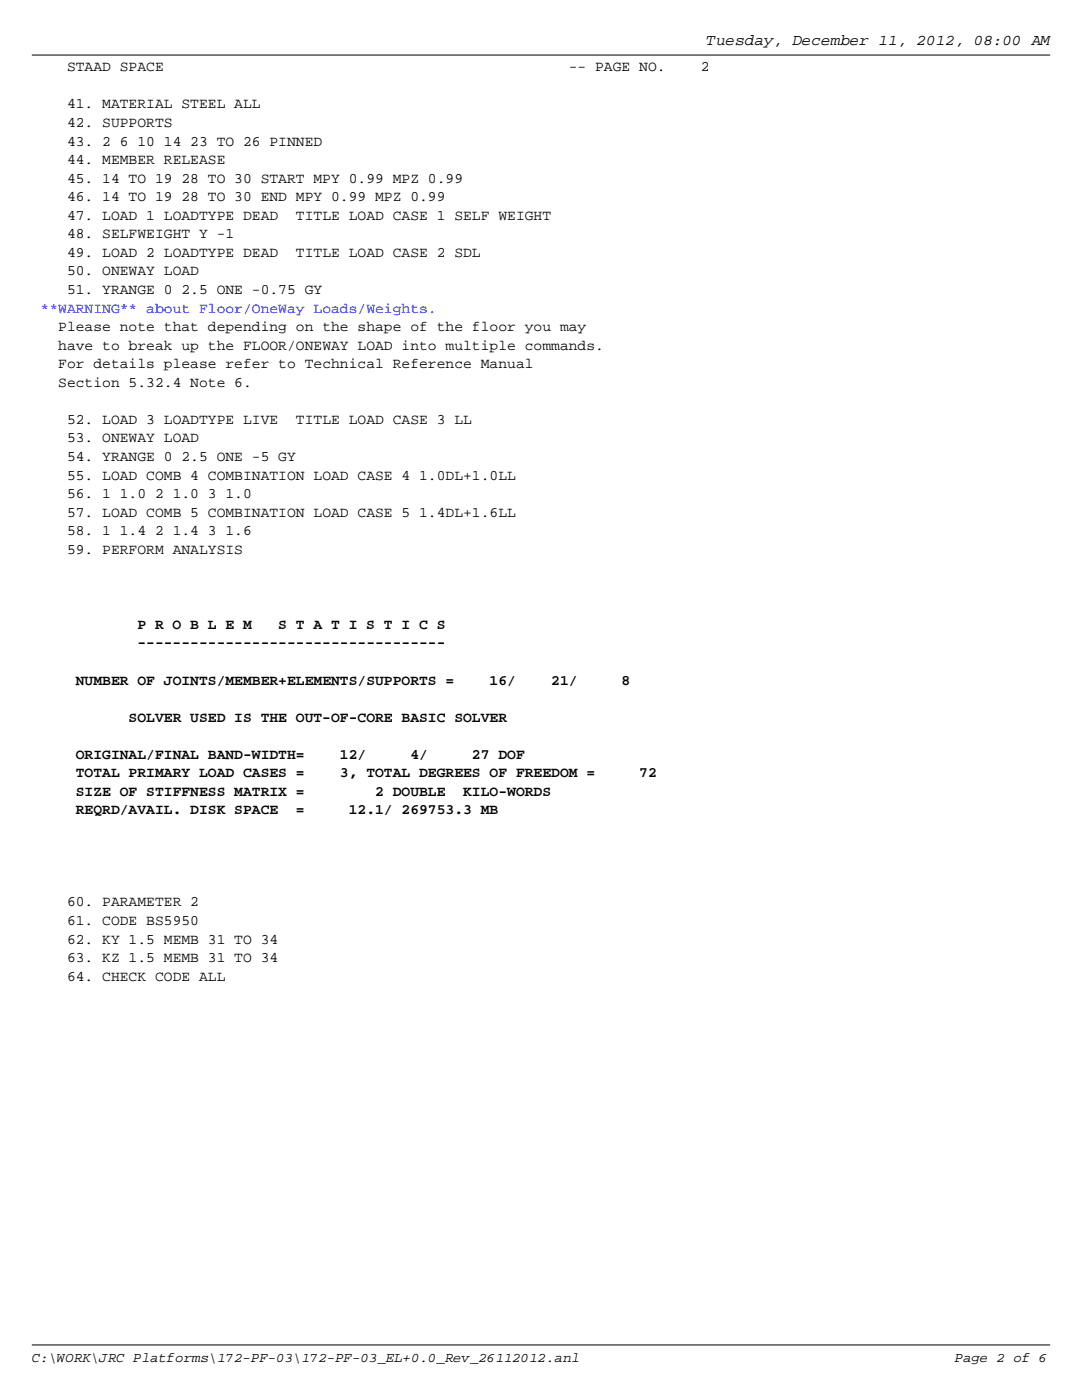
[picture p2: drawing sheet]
<svg xmlns="http://www.w3.org/2000/svg" width="216mm" height="279mm" viewBox="0 0 216 279" stroke-linecap="round" stroke-linejoin="round" font-family="sans-serif">
<defs><g id="words">
<text font-size="3.2" x="141" y="8.9">Tuesday, December 11, 2012, 08:00 AM</text>
<g font-size="2.9">
<text x="13.4" y="14.2">STAAD SPACE</text>
<text x="113.5" y="14.2">-- PAGE NO.</text>
<text x="139.8" y="14.2">2</text>
<text x="13.4" y="21.6">41. MATERIAL STEEL ALL</text>
<text x="13.4" y="25.3">42. SUPPORTS</text>
<text x="13.4" y="29">43. 2 6 10 14 23 TO 26 PINNED</text>
<text x="13.4" y="32.7">44. MEMBER RELEASE</text>
<text x="13.4" y="36.4">45. 14 TO 19 28 TO 30 START MPY 0.99 MPZ 0.99</text>
<text x="13.4" y="40.2">46. 14 TO 19 28 TO 30 END MPY 0.99 MPZ 0.99</text>
<text x="13.4" y="43.9">47. LOAD 1 LOADTYPE DEAD</text>
<text x="13.4" y="47.6">48. SELFWEIGHT Y -1</text>
<text x="59" y="43.9">TITLE LOAD CASE 1 SELF WEIGHT</text>
<text x="13.4" y="51.3">49. LOAD 2 LOADTYPE DEAD</text>
<text x="59" y="51.3">TITLE LOAD CASE 2 SDL</text>
<text x="13.4" y="55">50. ONEWAY LOAD</text>
<text x="13.4" y="58.7">51. YRANGE 0 2.5 ONE -0.75 GY</text>
<text x="11.6" y="66.1">Please note that depending on the shape of the floor you may</text>
<text x="11.6" y="69.8">have to break up the FLOOR/ONEWAY LOAD into multiple commands.</text>
<text x="11.6" y="73.5">For details please refer to Technical Reference Manual</text>
<text x="11.6" y="77.2">Section 5.32.4 Note 6.</text>
<text x="13.4" y="84.6">52. LOAD 3 LOADTYPE LIVE</text>
<text x="13.4" y="88.3">53. ONEWAY LOAD</text>
<text x="59" y="84.6">TITLE LOAD CASE 3 LL</text>
<text x="13.4" y="92">54. YRANGE 0 2.5 ONE -5 GY</text>
<text x="13.4" y="95.7">55. LOAD COMB 4 COMBINATION LOAD CASE 4 1.0DL+1.0LL</text>
<text x="13.4" y="99.4">56. 1 1.0 2 1.0 3 1.0</text>
<text x="13.4" y="103.1">57. LOAD COMB 5 COMBINATION LOAD CASE 5 1.4DL+1.6LL</text>
<text x="13.4" y="106.8">58. 1 1.4 2 1.4 3 1.6</text>
<text x="13.4" y="110.5">59. PERFORM ANALYSIS</text>
<text x="27.4" y="125.5">P R O B L E M</text>
<text x="55.5" y="125.5">S T A T I S T I C S</text>
<text x="27.4" y="129.2">-----------------------------------</text>
<text x="15.1" y="136.6">NUMBER OF JOINTS/MEMBER+ELEMENTS/SUPPORTS =</text>
<text x="97.7" y="136.6">16/</text>
<text x="110" y="136.6">21/</text>
<text x="124" y="136.6">8</text>
<text x="25.7" y="144">SOLVER USED IS THE OUT-OF-CORE BASIC SOLVER</text>
<text x="15.1" y="151.4">ORIGINAL/FINAL BAND-WIDTH=</text>
<text x="15.1" y="155.1">TOTAL PRIMARY LOAD CASES =</text>
<text x="67.8" y="155.1">3, TOTAL DEGREES OF FREEDOM =</text>
<text x="67.8" y="151.4">12/</text>
<text x="81.9" y="151.4">4/</text>
<text x="94.2" y="151.4">27 DOF</text>
<text x="127.6" y="155.1">72</text>
<text x="15.1" y="158.8">SIZE OF STIFFNESS MATRIX =</text>
<text x="74.9" y="158.8">2 DOUBLE</text>
<text x="92.4" y="158.8">KILO-WORDS</text>
<text x="15.1" y="162.5">REQRD/AVAIL. DISK SPACE</text>
<text x="59" y="162.5">=</text>
<text x="69.6" y="162.5">12.1/ 269753.3 MB</text>
<text x="13.4" y="180.9">60. PARAMETER 2</text>
<text x="13.4" y="184.6">61. CODE BS5950</text>
<text x="13.4" y="188.3">62. KY 1.5 MEMB 31 TO 34</text>
<text x="13.4" y="192">63. KZ 1.5 MEMB 31 TO 34</text>
<text x="13.4" y="195.7">64. CHECK CODE ALL</text>
</g>
<text font-size="2.9" fill="#00f" x="8.1" y="62.4">**WARNING** about Floor/OneWay Loads/Weights.</text>
<g font-size="2.8">
<text x="6.3" y="271.7">C:\WORK\JRC Platforms\172-PF-03\172-PF-03_EL+0.0_Rev_26112012.anl</text>
<text x="190.5" y="271.7">Page 2 of 6</text>
</g>
</g></defs>
<path d="M6.3 11h203.2" fill="none" stroke="#000" stroke-width=".2"/>
<g fill="#fff">
<path d="M141 6.4h68.9v3.4h-68.9z"/>
<path d="M6.3 11.9h135.3v3.1h-135.3z"/>
<path d="M6.3 19.3h45.7v3.1h-45.7z"/>
<path d="M6.3 23h28.2v3.1h-28.2z"/>
<path d="M6.3 26.7h58v3.1h-58z"/>
<path d="M6.3 30.4h38.7v3.1h-38.7z"/>
<path d="M6.3 34.1h86.1v3.2h-86.1z"/>
<path d="M6.3 37.8h82.6v3.2h-82.6z"/>
<path d="M6.3 41.5h103.7v3.2h-103.7z"/>
<path d="M6.3 45.2h40.5v3.2h-40.5z"/>
<path d="M6.3 48.9h89.6v3.2h-89.6z"/>
<path d="M6.3 52.6h33.4v3.2h-33.4z"/>
<path d="M6.3 56.3h58v3.2h-58z"/>
<path d="M6.3 60h80.9v3.2h-80.9z"/>
<path d="M6.3 63.8h110.7v3.1h-110.7z"/>
<path d="M6.3 67.5h114.2v3.1h-114.2z"/>
<path d="M6.3 71.2h100.2v3.1h-100.2z"/>
<path d="M6.3 74.9h44v3.1h-44z"/>
<path d="M6.3 82.3h87.9v3.1h-87.9z"/>
<path d="M6.3 86h33.4v3.1h-33.4z"/>
<path d="M6.3 89.7h52.8v3.1h-52.8z"/>
<path d="M6.3 93.4h96.7v3.1h-96.7z"/>
<path d="M6.3 97.1h44v3.1h-44z"/>
<path d="M6.3 100.8h96.7v3.1h-96.7z"/>
<path d="M6.3 104.5h44v3.1h-44z"/>
<path d="M6.3 108.2h42.2v3.1h-42.2z"/>
<path d="M6.3 115.6h1.8v3.1h-1.8z"/>
<path d="M6.3 119.3h1.8v3.1h-1.8z"/>
<path d="M6.3 123h82.6v3.4h-82.6z"/>
<path d="M6.3 126.7h82.6v3.4h-82.6z"/>
<path d="M6.3 130.4h1.8v3.2h-1.8z"/>
<path d="M6.3 134.1h119.5v3.4h-119.5z"/>
<path d="M6.3 141.5h94.9v3.4h-94.9z"/>
<path d="M6.3 148.9h98.4v3.4h-98.4z"/>
<path d="M6.3 152.7h124.8v3.3h-124.8z"/>
<path d="M6.3 156.4h103.7v3.3h-103.7z"/>
<path d="M6.3 160.1h93.2v3.3h-93.2z"/>
<path d="M6.3 163.8h1.8v3.1h-1.8z"/>
<path d="M6.3 171.2h1.8v3.1h-1.8z"/>
<path d="M6.3 174.9h1.8v3.1h-1.8z"/>
<path d="M6.3 178.6h33.4v3.1h-33.4z"/>
<path d="M6.3 182.3h33.4v3.1h-33.4z"/>
<path d="M6.3 186h49.2v3.1h-49.2z"/>
<path d="M6.3 189.7h49.2v3.1h-49.2z"/>
<path d="M6.3 193.4h38.7v3.1h-38.7z"/>
</g>
<path d="M6.3 268.4h203.2" fill="none" stroke="#000" stroke-width=".2"/>
<g fill="#fff">
<path d="M190.5 269.3h19.2v3.2h-19.2z"/>
<path d="M6.3 269.3h112.9v3.2h-112.9z"/>
</g>
<use href="#words"/>
</svg>
